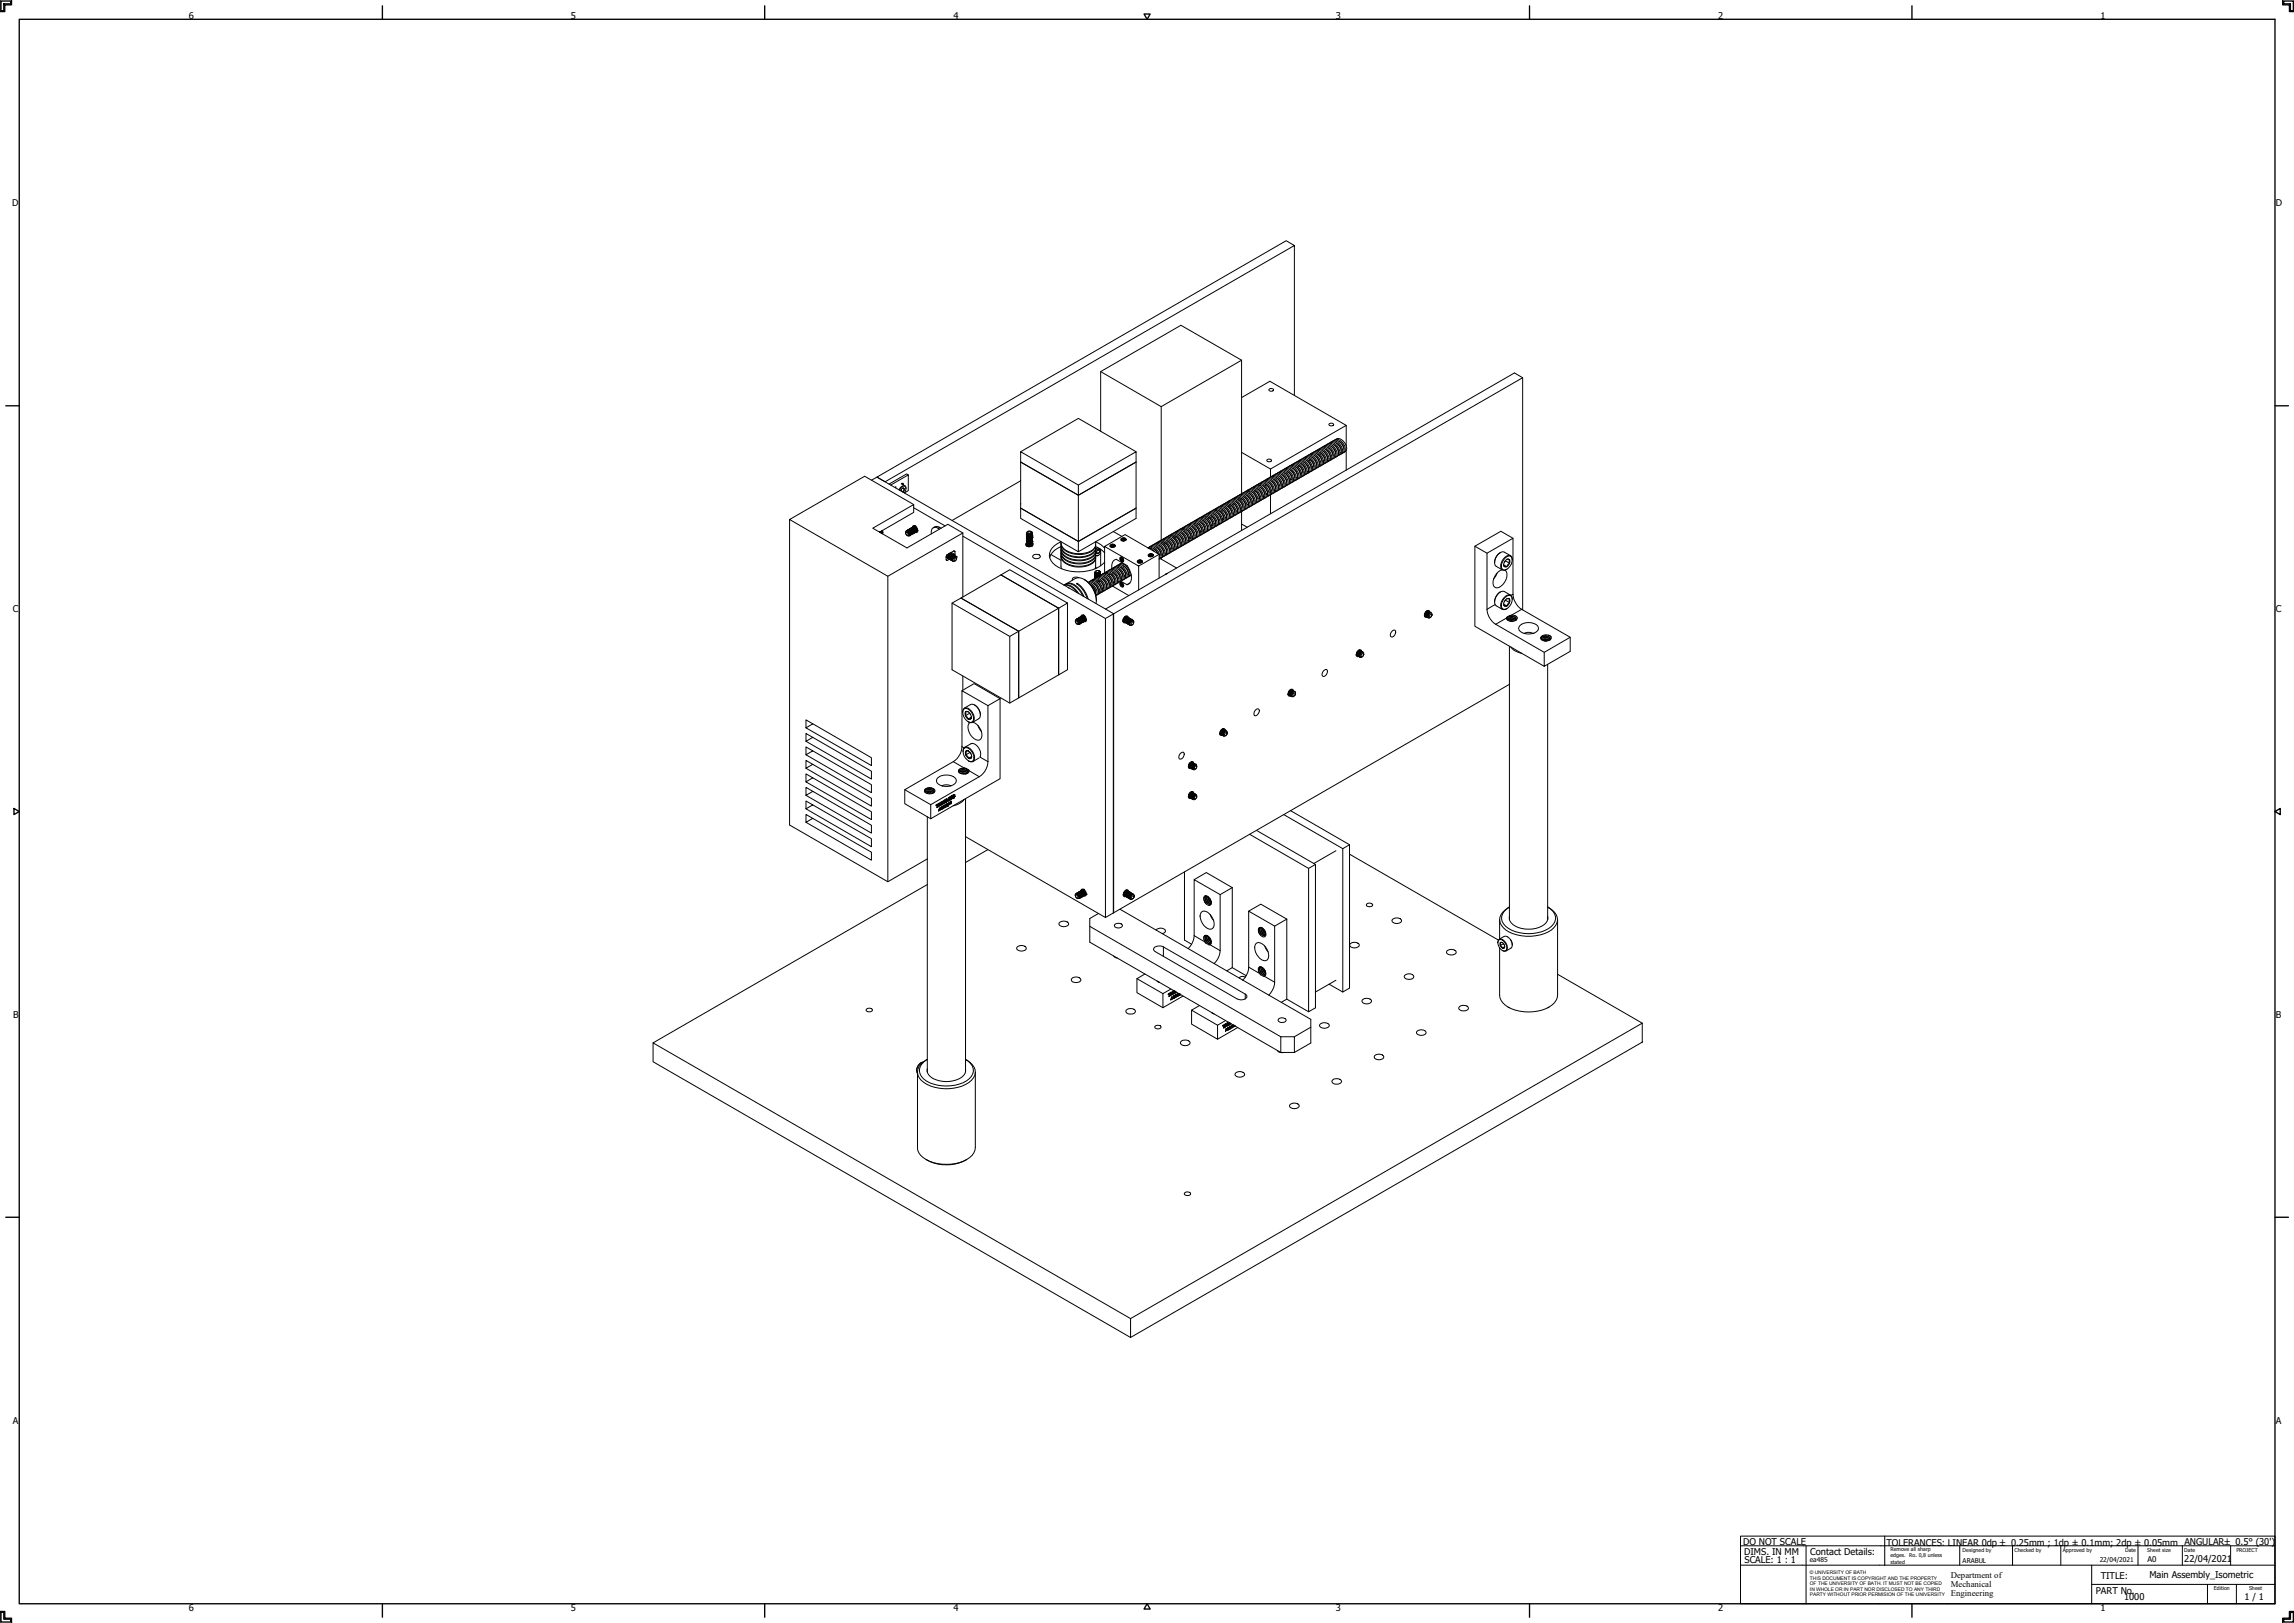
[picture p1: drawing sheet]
<svg xmlns="http://www.w3.org/2000/svg" width="1189mm" height="841mm" viewBox="0 0 1189 841" stroke-linecap="round" stroke-linejoin="round" font-family="sans-serif">
<defs><g id="words">
<g font-size="4.8">
<text x="98" y="10">6</text>
<text x="296" y="10">5</text>
<text x="494" y="10">4</text>
<text x="692" y="10">3</text>
<text x="890" y="10">2</text>
<text x="1089" y="10">1</text>
<text x="6" y="107">D</text>
<text x="1179" y="107">D</text>
<text x="7" y="317">C</text>
<text x="1179" y="317">C</text>
<text x="7" y="527">B</text>
<text x="1179" y="527">B</text>
<text x="7" y="738">A</text>
<text x="1179" y="738">A</text>
<text x="903" y="801">DO NOT SCALE</text>
<text x="978" y="801">TOLERANCES: LINEAR 0dp ± 0.25mm ; 1dp ± 0.1mm; 2dp ± 0.05mm ANGULAR± 0.5° (30')</text>
<text x="904" y="806">DIMS. IN MM</text>
<text x="904" y="810">SCALE: 1 : 1</text>
<text x="938" y="806">Contact Details:</text>
<text x="1132" y="809">22/04/2021</text>
<text x="1089" y="818">TITLE:</text>
<text x="1114" y="818">Main Assembly_Isometric</text>
<text x="1086" y="826">PART No.</text>
<text x="1101" y="829">1000</text>
<text x="1163" y="829">1 / 1</text>
<text x="98" y="835">6</text>
<text x="296" y="835">5</text>
<text x="494" y="835">4</text>
<text x="692" y="835">3</text>
<text x="890" y="835">2</text>
<text x="1089" y="835">1</text>
</g>
<g font-size="4.5">
<text x="1011" y="818">Department of</text>
<text x="1011" y="822">Mechanical</text>
<text x="1011" y="827">Engineering</text>
</g>
<text font-size="4.1" x="1113" y="810">A0</text>
<g font-size="3.4">
<text x="938" y="809">ea485</text>
<text x="1017" y="810">ARABUL</text>
<text x="1088" y="809">22/04/2021</text>
</g>
<g font-size="2.7">
<text x="980" y="804">Remove all sharp</text>
<text x="980" y="807">edges. Ro. 0,8 unless</text>
<text x="1017" y="804">Designed by</text>
<text x="1044" y="804">Checked by</text>
<text x="1069" y="804">Approved by</text>
<text x="1101" y="804">Date</text>
<text x="1113" y="804">Sheet size</text>
<text x="1132" y="804">Date</text>
<text x="1159" y="804">PROJECT</text>
<text x="980" y="810">stated</text>
<text x="1147" y="824">Edition</text>
<text x="1166" y="824">Sheet</text>
</g>
<g font-size="2.5">
<text x="938" y="816">© UNIVERSITY OF BATH</text>
<text x="938" y="819">THIS DOCUMENT IS COPYRIGHT AND THE PROPERTY</text>
<text x="938" y="822">OF THE UNIVERSITY OF BATH. IT MUST NOT BE COPIED</text>
<text x="938" y="824">IN WHOLE OR IN PART NOR DISCLOSED TO ANY THIRD</text>
<text x="938" y="827">PARTY WITHOUT PRIOR PERMISION OF THE UNIVERSITY</text>
</g>
</g></defs>
<!-- layer: Visible (ISO) -->
<g fill="none" stroke="#000" stroke-width=".52">
<path d="M671 127l-4-2-213 122 5 3 212-123v78M570 193l32 18v69M643 187l-31-18-42 24v30M789 196l-212 122v155l205-118M602 211l41-24v69a5 5 0 0 1 5 1 5 5 0 0 1 1 5h-1M643 206l15-8 40 22-40 23-15-9M658 202l1-1 1 1-2 1zM689 219h1l1 1-2 1zM529 234l30-17 30 17M657 238h1l1 1h-2zM672 240a4 4 0 0 1 4 1 4 4 0 0 1 1 5h-1M672 239a5 5 0 0 1 6 6l-1 1"/>
<path d="M673 239a4 4 0 0 1 5 1 4 4 0 0 1 0 5M673 238a5 5 0 0 1 6 6l-1 1M675 238a4 4 0 0 1 4 1 4 4 0 0 1 1 5h-1M675 238a5 5 0 0 1 6 5l-1 1M676 239a4 4 0 0 1 2 4M676 237a4 4 0 0 1 4 2 4 4 0 0 1 1 4M676 237a5 5 0 0 1 6 5l-1 1M677 239a4 4 0 0 1 3 4M677 236a5 5 0 0 1 6 6l-1 1M678 236a5 5 0 0 1 6 6l-2 1M678 238l2 1 1 3M679 235a4 4 0 0 1 4 2 4 4 0 0 1 1 5h-1"/>
<path d="M679 235a5 5 0 0 1 6 6l-1 1M680 237a4 4 0 0 1 2 4M680 235a4 4 0 0 1 5 1 4 4 0 0 1 0 5M681 234a5 5 0 0 1 5 6l-1 1M681 236l2 2 1 2M682 234a4 4 0 0 1 4 1 4 4 0 0 1 1 5h-1M682 234a5 5 0 0 1 6 5l-1 1M683 235a4 4 0 0 1 2 4M683 233a4 4 0 0 1 5 2 4 4 0 0 1 0 4M683 233a5 5 0 0 1 6 5l-1 1M684 234l2 2 1 3M684 232a4 4 0 0 1 5 2 4 4 0 0 1 1 4l-1 1"/>
<path d="M685 232a5 5 0 0 1 6 5l-2 1M685 234a4 4 0 0 1 3 4M686 231a4 4 0 0 1 4 2 4 4 0 0 1 1 5M686 231a5 5 0 0 1 6 6l-1 1M687 233a4 4 0 0 1 2 4M687 231a5 5 0 0 1 5 1 5 5 0 0 1 0 5M688 230a5 5 0 0 1 6 6l-2 1M688 232a5 5 0 0 1 3 4M689 230a5 5 0 0 1 5 5l-1 1M689 230a5 5 0 0 1 6 5l-1 1M690 231a4 4 0 0 1 2 4M690 229a4 4 0 0 1 5 1 4 4 0 0 1 0 5"/>
<path d="M690 229a5 5 0 0 1 6 5l-1 1M691 230a4 4 0 0 1 3 4M692 228a4 4 0 0 1 4 2 4 4 0 0 1 1 4l-1 1M692 228a4 4 0 0 1 5 1 4 4 0 0 1 1 5h-1M693 230a4 4 0 0 1 2 4M694 229a5 5 0 0 1 3 4M698 220v11M698 233v11M452 249l2-2 123 71M462 251l9-5v8l-2 1 1-2-2-1-2 2M464 252h.1M464 252v1"/>
<path d="M467 254l1 1M467 254h.1M467 251l2 1M467 251h1M467 251h.1M468 253l1 1-1 1 1-1zM469 254l-1-1-1 1M470 253l-1-1h-1h-1l-1 2M471 246h-1l-9 5M529 249l-36 21M559 251l30-17v5l-30 18-30-18v-5l30 17v6l30-18v24l-30 18-30-18v-24l30 18v24l30-18v6l-30 17-30-17v-6l30 18v5M636 260a5 5 0 0 1 5 2 5 5 0 0 1 0 4"/>
<path d="M637 260a4 4 0 0 1 6 4l-1 2h-1M638 259a5 5 0 0 1 5 5l-1 2M638 259a4 4 0 0 1 5 1 4 4 0 0 1 1 5h-1M639 258a4 4 0 0 1 6 4v2l-1 1M640 258a5 5 0 0 1 5 6l-1 1M640 260a5 5 0 0 1 3 4M641 258a4 4 0 0 1 4 1 4 4 0 0 1 1 5h-1M641 257a5 5 0 0 1 6 6l-1 1M642 259a5 5 0 0 1 2 4M642 257a4 4 0 0 1 5 1 4 4 0 0 1 0 5M642 256a5 5 0 0 1 6 6l-1 1M643 258a4 4 0 0 1 3 4"/>
<path d="M644 256a5 5 0 0 1 6 5l-1 1M644 258h.1M644 257a4 4 0 0 1 3 4M645 255a5 5 0 0 1 6 5l-1 1M646 257a4 4 0 0 1 2 4M646 254a5 5 0 0 1 5 2 5 5 0 0 1 0 5M647 254a4 4 0 0 1 6 4l-1 2-1 1M647 256l2 2 1 2M648 253a4 4 0 0 1 4 2 4 4 0 0 1 1 5h-1M648 253a4 4 0 0 1 5 1 4 4 0 0 1 0 5v1M649 255a4 4 0 0 1 2 4M649 253a5 5 0 0 1 6 5l-1 1"/>
<path d="M649 252a4 4 0 0 1 7 5l-1 1-1 1M650 254a4 4 0 0 1 3 4M651 252a5 5 0 0 1 5 5l-1 1M651 252a5 5 0 0 1 6 5l-1 1M652 253a5 5 0 0 1 2 4M652 251a4 4 0 0 1 4 2 4 4 0 0 1 1 4M652 251a5 5 0 0 1 6 5l-1 1M653 252l2 2 1 3M653 250a4 4 0 0 1 5 2 4 4 0 0 1 0 4v1M654 250a4 4 0 0 1 4 1 4 4 0 0 1 1 5h-1v10M654 252a5 5 0 0 1 3 4M655 249a5 5 0 0 1 5 6l-1 1"/>
<path d="M655 249a5 5 0 0 1 6 6l-1 1M656 251a4 4 0 0 1 2 4M656 249a5 5 0 0 1 5 1 5 5 0 0 1 0 5M657 248a5 5 0 0 1 5 6l-1 1M657 250a5 5 0 0 1 3 4M658 248a4 4 0 0 1 4 1 4 4 0 0 1 1 5h-1M658 247a5 5 0 0 1 6 6l-1 1M658 243v4M659 249l1 2 1 2M659 247a4 4 0 0 1 5 1 4 4 0 0 1 0 5M659 247a5 5 0 0 1 6 5l-1 1M660 248a5 5 0 0 1 3 4"/>
<path d="M660 246a5 5 0 0 1 6 5l-1 2M661 246a5 5 0 0 1 6 5l-2 1M661 248h.1M661 247a4 4 0 0 1 3 5M662 245a4 4 0 0 1 4 2 4 4 0 0 1 1 4l-1 1M662 245a5 5 0 0 1 6 5l-1 2M663 247a4 4 0 0 1 2 4M663 252h.1M663 244a4 4 0 0 1 5 2 4 4 0 0 1 0 5M664 244a5 5 0 0 1 6 6l-2 1M664 246l2 2 1 2M665 244a4 4 0 0 1 4 1 4 4 0 0 1 1 5h-1"/>
<path d="M665 243a5 5 0 0 1 6 6l-1 1M666 245a4 4 0 0 1 2 4M666 243a5 5 0 0 1 6 5l-1 1M667 244l2 2 1 2M668 242a5 5 0 0 1 4 2 5 5 0 0 1 1 4h-1M668 242a5 5 0 0 1 6 5l-1 1M669 243a4 4 0 0 1 2 5M669 241a4 4 0 0 1 4 2 4 4 0 0 1 1 4v1M669 241a5 5 0 0 1 6 5l-1 1M670 243l2 2v2M670 240a4 4 0 0 1 5 2 4 4 0 0 1 0 5M671 240a5 5 0 0 1 6 6l-2 1"/>
<path d="M671 242a4 4 0 0 1 3 4M673 241l1 1 1 3M674 240a4 4 0 0 1 3 4M674 245h1M409 269v159l51 29 21-12M456 276l18-10v-5l-22 13 18 10 21-12 8 4M456 276h.1M456 275l1 1zM456 275v1M457 275v1v-1M457 276h1h-1M457 275v2"/>
<path d="M457 276h1M469 276h1v1zM470 275l1 1h-1a1 1 0 0 1 1 1 1 1 0 0 1-1 0l-1-1zM470 275a1.6 1.6 0 0 1 1 1 1.6 1.6 0 0 1 0 2M470 275h.1M470 275a1.9 1.9 0 0 1 1 3M470 275a1.7 1.7 0 0 1 2 2M470 276l1 1M470 275a1.6 1.6 0 0 1 2 1 1.6 1.6 0 0 1 0 1M470 275a1.8 1.8 0 0 1 2 2M470 275a1.6 1.6 0 0 1 2 0 1.6 1.6 0 0 1 0 2M471 275h.1"/>
<path d="M471 275a1.7 1.7 0 0 1 1 2M471 276a1.1 1.1 0 0 1 1 1 1.1 1.1 0 0 1-1 1M471 274a1.5 1.5 0 0 1 1 1 1.5 1.5 0 0 1 0 2M471 276v1M471 274a1.8 1.8 0 0 1 2 3M471 274a1.6 1.6 0 0 1 2 1 1.6 1.6 0 0 1 0 2M471 275l1 1M471 274h.1M471 274a1.5 1.5 0 0 1 2 1 1.5 1.5 0 0 1 0 2 1.8 1.8 0 0 0-2-3M471 277h1M472 275v1M472 274a1.8 1.8 0 0 1 1 2"/>
<path d="M472 274h.1M472 274a1.6 1.6 0 0 1 2 0 1.6 1.6 0 0 1-1 2M472 277h.1M472 274a1.7 1.7 0 0 1 2 2M472 274a1.6 1.6 0 0 1 2 0 1.6 1.6 0 0 1 0 2M472 275l1 1M473 273a1.5 1.5 0 0 1 1 1 1.5 1.5 0 0 1 0 2M473 275h.1M473 277h.1M473 273h.1M473 273a1.8 1.8 0 0 1 1 3M473 274l1 1"/>
<path d="M473 273a1.6 1.6 0 0 1 2 1 1.6 1.6 0 0 1 0 2 1.6 1.6 0 0 0 0-2 1.6 1.6 0 0 0-2-1 1.9 1.9 0 0 1 2 1 1.9 1.9 0 0 1 0 2h-1M473 273a1.5 1.5 0 0 1 2 1 1.5 1.5 0 0 1 0 1M473 276h.1M473 273a1.7 1.7 0 0 1 2 1 1.7 1.7 0 0 1 0 1M474 261l-26-14-39 22 51 30 39-23M474 263l16 10M474 273h1M474 274v1M474 274l1 1M474 276h.1M474 273h.1M474 274h1"/>
<path d="M475 273v1M475 275h.1M476 275h-1M484 274a2.9 2.9 0 0 1 4 0M487 274a2.4 2.4 0 0 0-3-1 2.4 2.4 0 0 0-1 4M499 278l74 43M499 276v33M529 261h.1M532 276h.1M532 277h.1M532 278h.1M532 279h.1"/>
<path d="M532 280h.1M532 276l2-1 1 1h-1a1.1 1.1 0 0 1-1 1 1.1 1.1 0 0 1-1-1zM533 277h1M533 278h1M533 279h1M533 280h1M535 276l-2 1M535 276a1.4 1.4 0 0 1-1 1 1.4 1.4 0 0 1-2-1M535 276a1.5 1.5 0 0 1-1 2 1.5 1.5 0 0 1-2-1M535 277a1.5 1.5 0 0 1-1 1 1.5 1.5 0 0 1-2-1M535 278a1.5 1.5 0 0 1-1 1 1.5 1.5 0 0 1-2-1M535 278a1.6 1.6 0 0 1-1 1 1.6 1.6 0 0 1-2-1"/>
<path d="M535 278a1.5 1.5 0 0 1-1 2 1.5 1.5 0 0 1-2-1M535 279a1.5 1.5 0 0 1-1 1 1.5 1.5 0 0 1-2-1M535 280a1.5 1.5 0 0 1-1 1 1.5 1.5 0 0 1-2-1M535 276a1.8 1.8 0 0 1-3 0M535 277a1.8 1.8 0 0 1-3 0M535 277a1.8 1.8 0 0 1-3 1M535 278a1.8 1.8 0 0 1-3 0M535 279a1.8 1.8 0 0 1-3 0M535 279a1.8 1.8 0 0 1-3 1M535 280a1.8 1.8 0 0 1-3 0M535 276h.1M535 277h.1"/>
<path d="M535 278h.1M535 279h.1M535 280h.1M577 275l4 3M581 280l1-1 2 1M581 280h2M582 279h1M582 280h1M582 279h-1v1h2h1M582 279h1a1 1 0 0 1-1 1 1 1 0 0 1-1-1l3 1M582 279l2 1M602 280a4 4 0 0 1 5 1 4 4 0 0 1 1 5h-1"/>
<path d="M603 279a5 5 0 0 1 6 6l-1 1M604 279a4 4 0 0 1 4 1 4 4 0 0 1 1 5M604 278a5 5 0 0 1 6 6l-1 1M605 278a5 5 0 0 1 5 6M606 278a5 5 0 0 1 6 5l-2 1M606 279a4 4 0 0 1 3 4M607 277a5 5 0 0 1 4 2 5 5 0 0 1 1 4h-1M607 277a4 4 0 0 1 6 4v2h-1M608 279a4 4 0 0 1 2 4M608 276a4 4 0 0 1 5 2 4 4 0 0 1 0 5M608 276a5 5 0 0 1 6 6l-1 1M609 278l2 2 1 2"/>
<path d="M610 275a5 5 0 0 1 5 6l-1 1M610 275a5 5 0 0 1 6 6l-1 1M610 278h.1M610 277a4 4 0 0 1 3 4M611 275a3 3 0 0 1 5 2l1 3-1 1M611 274a5 5 0 0 1 6 6l-1 1M612 276a5 5 0 0 1 2 4M612 274a4 4 0 0 1 5 1 4 4 0 0 1 0 5M613 274a5 5 0 0 1 6 5l-2 1M613 275a4 4 0 0 1 3 4M614 273a4 4 0 0 1 4 2 4 4 0 0 1 1 4h-1M614 273a5 5 0 0 1 6 5l-1 1"/>
<path d="M615 274l2 2v3M615 272a4 4 0 0 1 5 2 4 4 0 0 1 0 4v1M616 272a5 5 0 0 1 5 5l-1 1M616 275h.1M616 274a5 5 0 0 1 3 4M617 271a5 5 0 0 1 5 7h-1M617 271a4 4 0 0 1 6 5v1l-1 1M618 273l2 2v2M618 271a4 4 0 0 1 4 1 4 4 0 0 1 1 5M618 270a4 4 0 0 1 6 5v1l-1 1M619 272a4 4 0 0 1 3 4M619 270a4 4 0 0 1 5 1 4 4 0 0 1 1 5h-1"/>
<path d="M620 270a5 5 0 0 1 6 5l-2 1M620 271l2 2 1 2M621 269a5 5 0 0 1 4 1 5 5 0 0 1 1 5h-1M621 269a5 5 0 0 1 6 5l-1 1M622 271h.1M622 270a4 4 0 0 1 2 4M622 268a4 4 0 0 1 5 2 4 4 0 0 1 0 4v1M623 268a5 5 0 0 1 6 5l-2 1M623 270l2 1 1 3M624 267a4 4 0 0 1 4 2 4 4 0 0 1 1 5h-1M624 267a5 5 0 0 1 6 6l-1 1M625 269a4 4 0 0 1 2 4"/>
<path d="M625 266a5 5 0 0 1 5 2 5 5 0 0 1 0 5M625 266a5 5 0 0 1 6 6l-1 1M626 268a5 5 0 0 1 3 4M626 266a5 5 0 0 1 6 5l-1 1M627 265a4 4 0 0 1 6 5v1l-1 1M628 267a4 4 0 0 1 2 4M628 265a4 4 0 0 1 5 3l1 2-1 1M628 265a4 4 0 0 1 5 1 4 4 0 0 1 1 5h-1M629 266l2 2v2M629 264a4 4 0 0 1 5 2 4 4 0 0 1 0 4M630 264a5 5 0 0 1 6 5l-2 1M630 265a4 4 0 0 1 3 5"/>
<path d="M631 263a4 4 0 0 1 4 2 4 4 0 0 1 1 4l-1 1M631 265h.1M631 263a5 5 0 0 1 6 5l-1 2M632 265a5 5 0 0 1 2 4M632 262a5 5 0 0 1 5 2 5 5 0 0 1 0 5M632 262a5 5 0 0 1 6 6l-1 1M633 264a4 4 0 0 1 3 4M634 262a5 5 0 0 1 5 4v1l-1 1M634 261a5 5 0 0 1 6 6l-1 1M635 263l2 2v2M635 261a5 5 0 0 1 4 1 5 5 0 0 1 1 5M635 261a5 5 0 0 1 6 5l-1 1"/>
<path d="M636 262a4 4 0 0 1 3 4M637 261a4 4 0 0 1 3 5M639 261a4 4 0 0 1 2 4M643 265v10M643 272l3 1M784 279l-6-4-14 8 7 4M460 299v158M490 289h1M490 289h.1M491 289h.1M491 288v1M491 287v2"/>
<path d="M491 288l1-1-1 1v1M491 287l4-2v3M491 287l-1 2M492 287a1.6 1.6 0 0 0 0 2M492 287l-1 1M492 287h1M492 287v1M492 290h.1M493 290a1.6 1.6 0 0 1-1-2 1.6 1.6 0 0 1 2-1 1.7 1.7 0 0 0-1 3M493 288l-1 1M493 287h.1M493 290h.1"/>
<path d="M493 288v1M493 287a1.7 1.7 0 0 0-1 3 1.6 1.6 0 0 1 0-2 1.6 1.6 0 0 1 1-1M493 287a1.6 1.6 0 0 0-1 1 1.6 1.6 0 0 0 0 2h-2v-1M494 287a1.5 1.5 0 0 0-2 1 1.5 1.5 0 0 0 0 2M494 288l-1 1M494 287a1.8 1.8 0 0 0-2 3M494 287h.1M494 291h.1M494 289h.1M494 288a1.6 1.6 0 0 0-1 1 1.6 1.6 0 0 0 0 1M494 289v1M494 288a1.7 1.7 0 0 0-1 2"/>
<path d="M494 288h.1M495 288a1.6 1.6 0 0 0-2 1 1.6 1.6 0 0 0 0 1M495 289h1l-1 2zM495 288a1.7 1.7 0 0 0-1 3 1.6 1.6 0 0 1-1-2 1.6 1.6 0 0 1 2-1M495 288h.1M495 288a1.7 1.7 0 0 0-1 3M495 288l1 1M495 288a1.5 1.5 0 0 0-1 1 1.5 1.5 0 0 0 0 2M495 289a1.2 1.2 0 0 1 0 1 1.2 1.2 0 0 1-1 0v-1l1-1v1M495 288l-1 1M532 282a1.8 1.8 0 0 0 3 0v1M532 281h.1"/>
<path d="M532 282h.1M532 283h.1M533 281h1M533 282h1M533 283h1M533 283h.1M534 283h-1M535 281a1.5 1.5 0 0 1-1 1 1.5 1.5 0 0 1-2-1v1a2 2 0 0 0 1 1 2 2 0 0 0 2-1v-1a1.7 1.7 0 0 1-3 1M535 280a1.5 1.5 0 0 1-1 2 1.5 1.5 0 0 1-2-1M535 281a1.6 1.6 0 0 1-1 1 1.6 1.6 0 0 1-2-1M535 282a1.5 1.5 0 0 1-1 1 1.5 1.5 0 0 1-2-1M535 281a1.8 1.8 0 0 1-3 0"/>
<path d="M535 282a1.8 1.8 0 0 1-3 0M535 281h.1M535 282h.1M536 288l2-1 1 1a2 2 0 0 1-2 2 2 2 0 0 1-2-2zM545 287l5 3M550 288v7M550 287a7 7 0 0 0 7 6 10 10 0 0 0 11-3v-3M550 285a7 7 0 0 0 7 7 10 10 0 0 0 11-4v-2M550 283a7 7 0 0 0 7 7 10 10 0 0 0 11-4v-2M550 282a7 7 0 0 0 7 6 10 10 0 0 0 11-3v-2M550 281a7 7 0 0 0 7 6 10 10 0 0 0 11-4v-2M550 282a8 8 0 0 0 9 5 7 7 0 0 0 9-5"/>
<path d="M550 285a8 8 0 0 0 9 6 7 7 0 0 0 9-5M550 286a8 8 0 0 0 9 6 7 7 0 0 0 9-5M550 288a8 8 0 0 0 9 6 8 8 0 0 0 9-5M550 281a7 7 0 0 0-4 11 21 21 0 0 0 26-1M559 299h-2l-1 1v1M567 300a4 4 0 0 1 5 2 4 4 0 0 1 0 4M567 298l2 1h-1M567 298l1 1M567 299h1M567 300h.1M567 297h.1M567 298h.1"/>
<path d="M567 299h.1M567 298l1 1a5 5 0 0 1 5 1 5 5 0 0 1 1 5l-1 1M567 299v1M567 298l1 1h1M567 300a4 4 0 0 1 6 4v2h-1M568 294h1M568 296h2a1.1 1.1 0 0 1-1 1 1.1 1.1 0 0 1-1-1zM568 289l-1 6M568 284a8 8 0 0 1-9 5 8 8 0 0 1-9-6l-3 2-3 4M568 283l4 3M568 281l4 3M568 296h1h1l-2 1z"/>
<path d="M568 298h1M568 287h1zM569 284l-1 1M569 299a5 5 0 0 1 6 5l-1 1M569 285h-1M569 285l1 1M569 288h-1M569 285h1v1l-1 1 1-2v-1l-2 2v1v-1l1 1M569 298h-1M569 288h.1M570 298a5 5 0 0 1 4 2 5 5 0 0 1 1 5M570 297h-1h-1"/>
<path d="M570 296a1.4 1.4 0 0 1-1 2 1.4 1.4 0 0 1-2-2M570 298a5 5 0 0 1 6 6l-1 1M570 297a1.7 1.7 0 0 1-3 0M570 297a1.7 1.7 0 0 1-3 1M570 297a1.5 1.5 0 0 1-1 1 1.5 1.5 0 0 1-2-1M570 298h.1M570 297h.1M570 287l-1 1h-1M570 285v8M571 300a4 4 0 0 1 2 4M571 298a5 5 0 0 1 6 5l-1 1M572 297a5 5 0 0 1 6 6l-2 1"/>
<path d="M572 299h1a4 4 0 0 1 2 4M572 283v14M573 297a4 4 0 0 1 4 1 4 4 0 0 1 1 5h-1M573 296a5 5 0 0 1 6 6l-1 1M574 298a4 4 0 0 1 2 4M574 296a4 4 0 0 1 5 1 4 4 0 0 1 0 5M574 296a5 5 0 0 1 6 5l-1 1M575 297a4 4 0 0 1 3 4M575 283l2-1 1 1M576 283h2zM576 295a5 5 0 0 1 4 2 5 5 0 0 1 1 4h-1M576 283h1h-1"/>
<path d="M576 295a5 5 0 0 1 6 5l-1 1M576 295l1-4 1-1 6 3a7 7 0 0 1 1 10h-1M576 282h1M576 283h1M576 284h1M577 282l-2 1h1M577 282h1v1h-2M577 282h1a1.1 1.1 0 0 1-1 2 1 1 0 0 1-1-1h2M577 297a4 4 0 0 1 2 4M577 282h-1M577 294a5 5 0 0 1 6 5l-1 2M577 294a4 4 0 0 1 6 4v2l-1 1"/>
<path d="M578 296a4 4 0 0 1 3 4M578 294h.1M578 293a4 4 0 0 1 5 2 4 4 0 0 1 1 5h-1M579 293a5 5 0 0 1 6 6l-2 1M579 295a4 4 0 0 1 3 4M580 293a4 4 0 0 1 4 1 4 4 0 0 1 1 5h-1M580 289a1.2 1.2 0 0 1 2 1 1.2 1.2 0 0 1 0 1zM581 290v1M581 290v-1a1.1 1.1 0 0 1 1 0 1.1 1.1 0 0 1 0 2l-1-1v-1v1l1 1M581 294a5 5 0 0 1 2 4M581 290h.1M581 289v1l1 1"/>
<path d="M581 289l1 2M581 290h1M581 289l1 1-1-1M582 292h-1M582 289v1M582 292h-2M582 280h.1M582 294h.1M582 293a4 4 0 0 1 3 4M586 298l-1 1M586 298h.1M590 291h2z"/>
<path d="M590 292h2M590 293l-18-10 11-6 18 10-11 6v13M590 290h1M590 291h1M590 292h1M591 290l-1 1v1M591 290l1 1-2 1M591 290l1 1a1.1 1.1 0 0 1-1 1 1.1 1.1 0 0 1-1-1h1h1h-1h-1M592 291l-2 1M595 284a4 4 0 0 1 5 3M595 284h2l1 2M595 288h1"/>
<path d="M595 288h1h2M595 288h2M595 284a5 5 0 0 1 6 6M596 288h1M596 283a5 5 0 0 1 6 6l-1 1M596 287h1M596 287h2v1h-2M596 287h2a1.2 1.2 0 0 1-1 1 1.2 1.2 0 0 1-2 0l2-1 1 1-2-1-1 1M596 287h-1v1M597 287h-1M597 283a4 4 0 0 1 4 1 4 4 0 0 1 1 5h-1M597 283a4 4 0 0 1 6 4l-1 3"/>
<path d="M598 284l2 3M598 282a5 5 0 0 1 6 5l-1 1M599 282a5 5 0 0 1 5 5l-1 1M599 284h.1M599 283a4 4 0 0 1 3 5M600 281a3 3 0 0 1 5 3v2l-1 2M600 281a5 5 0 0 1 6 5l-1 1M601 283l2 1v3M601 287v13M601 280a4 4 0 0 1 5 2 4 4 0 0 1 0 5M601 289l9 5M601 280a5 5 0 0 1 6 6l-1 1"/>
<path d="M602 282a4 4 0 0 1 3 4M603 281l3 2v2M605 297l-1 1M605 281h.1M605 280a4 4 0 0 1 2 4M764 283v42l36 20M771 287l13-8v29l1 4 4 4 25 14-14 8-25-15-2-1-1-3-1-3zM776 297l-2 3M778 286l-3 3v3M779 295a7 7 0 0 0-5 9 4 4 0 0 0 6-2l1-3a3 3 0 0 0-1-4M780 289a2 2 0 0 1 4 0 5 5 0 0 1-5 6 3 3 0 0 1 0-5zM780 290v1"/>
<path d="M780 291l2 1M781 290h1v2v-2zM781 290a2.2 2.2 0 0 0-2 2 2.2 2.2 0 0 0 1 2l2-2M782 292a1.3 1.3 0 0 1-1 2 1.3 1.3 0 0 1-2-1l2 1M783 288l-3-2a5 5 0 0 0-5 7l4 2M784 290a1.9 1.9 0 0 0-2-2 1.9 1.9 0 0 0-2 1 4 4 0 0 0-1 6h2M784 290h.1M493 313l5-3 30 17v35l-5 2-30-17v-34l30 17M551 303a7 7 0 0 1 9 4l1 2M551 303a7 7 0 0 1 8 5M551 303a7 7 0 0 1 7 4M552 303a7 7 0 0 1 9 4l1 2"/>
<path d="M553 303l4-3a8 8 0 0 1 9 5l2 3v5M553 313l-4 2v35l4-3v-34l-30-18-4 3 30 17-21 12v35l21-12v-35l-30-17-21 12 30 17-5 3v34M554 304v1M558 302a14 14 0 0 1 5 8M558 302a14 14 0 0 1 6 8M558 302v1M559 320a1.6 1.6 0 0 1 2 1 1.6 1.6 0 0 1 0 1M560 320a1.8 1.8 0 0 1 1 2M560 320h.1M560 320a1.6 1.6 0 0 1 2 0 1.6 1.6 0 0 1-1 2M560 320a1.7 1.7 0 0 1 2 2M560 319h.1"/>
<path d="M560 319a1.8 1.8 0 0 1 2 3M561 319a1.5 1.5 0 0 1 1 1 1.5 1.5 0 0 1 0 2M561 319a1.8 1.8 0 0 1 1 3M561 319h.1M561 319l1 1M561 319h1M562 320v1M562 300a13 13 0 0 1 6 11M562 320l1 1M564 302a5 5 0 0 1 5 6l-1 1a5 5 0 0 0-4-7M564 302a5 5 0 0 1 5 1 5 5 0 0 1 0 5M565 301a5 5 0 0 1 4 1 5 5 0 0 1 1 5l-1 1"/>
<path d="M565 303a6 6 0 0 1 3 5M565 303h1a4 4 0 0 1 2 4M566 301a5 5 0 0 1 5 6h-1M566 301a5 5 0 0 1 6 5l-1 1M567 302a4 4 0 0 1 2 4M568 301h.1M568 302a4 4 0 0 1 3 4M569 301h.1M570 301a5 5 0 0 1 2 4M573 316l212-123 4 3v120M577 304l8 5M580 302a1.3 1.3 0 0 1 2 1 1.3 1.3 0 0 1 0 1l-1-1z"/>
<path d="M581 303v1M581 303v-1a1.1 1.1 0 0 1 1 0 1.1 1.1 0 0 1 0 2l-1-1v-1v1l1 1M581 301l3 2M581 303h.1M581 302v1l1 1M581 302l1 2M581 303h1M581 302l1 1zM582 302v1M583 319h1M584 319l-1 1M584 319h.1"/>
<path d="M584 320a1.5 1.5 0 0 0-2 0 1.5 1.5 0 0 0 1 2M584 320a1.7 1.7 0 0 0-1 1 1.7 1.7 0 0 0 0 1M584 320a1.5 1.5 0 0 0-1 1 1.5 1.5 0 0 0 0 1M584 320a1.7 1.7 0 0 0-1 3M586 302l-2 1M738 319h1M738 319h.1M739 319h.1M739 317v1M740 316v1M740 317l-1 1M740 316h.1"/>
<path d="M740 320h.1M740 318v1M740 317a1.8 1.8 0 0 0-1 2M740 317h.1M740 317a1.6 1.6 0 0 0-1 1 1.6 1.6 0 0 0 0 1M740 317a1.7 1.7 0 0 0-1 3M741 318h1a1 1 0 0 1 0 2 1.1 1.1 0 0 1-2-1zM741 317a1.5 1.5 0 0 0-2 1 1.5 1.5 0 0 0 0 2M741 317a1.7 1.7 0 0 0-1 3h-1a2 2 0 0 1 0-2 2 2 0 0 1 2-1 1.5 1.5 0 0 0-2 1 1.5 1.5 0 0 0 1 2M741 317h.1M741 318l-1 1M741 319h1l-1 1v-1z"/>
<path d="M741 317a1.7 1.7 0 0 0-1 3M741 317a1.6 1.6 0 0 0-1 1 1.6 1.6 0 0 0 0 2M742 317a1.8 1.8 0 0 0-2 3M742 318h-2a1.1 1.1 0 0 0 0 1 1.1 1.1 0 0 0 1 1M742 319h.1M778 307l-3 3v2M780 310a2.1 2.1 0 0 1 4 0 5 5 0 0 1-5 6 4 4 0 0 1 1-6zM780 311v1M780 311l2 1M781 310h1v2v-2zM781 310a2.1 2.1 0 0 0-2 2 2.1 2.1 0 0 0 1 2l2-2M781 320a3 3 0 0 1 5 1 3 3 0 0 1-5-1z"/>
<path d="M782 312v1a1.3 1.3 0 0 1-1 1 1.3 1.3 0 0 1-2-1l2 1M782 319h2M783 308l-3-1a5 5 0 0 0-5 7l4 2M784 311v-1a1.9 1.9 0 0 0-2-2 1.9 1.9 0 0 0-2 1 4 4 0 0 0-1 7l2-1M785 319l1 1M557 322h1v1zM558 321h1h-1a1 1 0 0 1 1 1 1 1 0 0 1-1 1l-1-1zM558 321a1.8 1.8 0 0 1 1 3M558 321a1.7 1.7 0 0 1 1 2 1.6 1.6 0 0 0 0-1 1.6 1.6 0 0 0-1-1M558 321h.1M558 321l1 2M558 321a1.6 1.6 0 0 1 2 0 1.6 1.6 0 0 1 0 2"/>
<path d="M558 321a1.7 1.7 0 0 1 2 2M559 320h.1M559 320a1.7 1.7 0 0 1 1 3M559 321a1.1 1.1 0 0 1 1 1 1.1 1.1 0 0 1-1 2M559 320a1.5 1.5 0 0 1 1 1 1.5 1.5 0 0 1 0 2M559 322h.1M559 320a1.8 1.8 0 0 1 2 3M559 320a1.6 1.6 0 0 1 2 1 1.6 1.6 0 0 1 0 2M559 321l1 1M560 321v1M560 323h.1M560 321l1 1"/>
<path d="M561 323h.1M561 321h.1M561 320l1 1M561 322h.1M562 322h.1M562 322a1.6 1.6 0 0 0 0-2 1.6 1.6 0 0 0-2 0v-1a1.9 1.9 0 0 1 3 1 1.9 1.9 0 0 1-1 2M563 321v1v-1M563 321h.1M582 322h.1M582 321v1M582 321h.1M583 322h.1"/>
<path d="M583 320l-1 1M583 323h.1M583 320v1M584 320l-1 1M584 323h.1M584 321v1M585 323a1.7 1.7 0 0 1 1-2 1.7 1.7 0 0 0-2 1 1.7 1.7 0 0 0 1 1M585 323h.1M585 320a1.6 1.6 0 0 0-2 1 1.6 1.6 0 0 0 0 2M585 320v-1a1.9 1.9 0 0 0-3 1 1.9 1.9 0 0 0 1 3M585 321l-1 1M585 320a1.7 1.7 0 0 0-1 3 1.6 1.6 0 0 1-1-2 1.6 1.6 0 0 1 2-1"/>
<path d="M585 320h.1M585 324h.1M585 321v1M585 320a1.7 1.7 0 0 0-1 1 1.7 1.7 0 0 0 0 2M585 320a1.6 1.6 0 0 0-1 1 1.6 1.6 0 0 0 0 2M585 320a1.7 1.7 0 0 0-1 3M585 320l1 1a1.5 1.5 0 0 0-2 0 1.5 1.5 0 0 0 0 2M586 321l-1 1M586 324h.1M586 322l-1 1M586 321a1.7 1.7 0 0 0-1 3M586 321a1.6 1.6 0 0 0-1 1 1.6 1.6 0 0 0 0 2"/>
<path d="M586 323l2-1-2 2zM587 321a1.8 1.8 0 0 0-2 3M587 321h.1M587 321a1.6 1.6 0 0 0-2 1 1.6 1.6 0 0 0 0 2M587 321a1.4 1.4 0 0 0-2 1 1.4 1.4 0 0 0 1 2M587 321l-1 2M587 321v1M587 322a1.2 1.2 0 0 1 0 1 1.2 1.2 0 0 1-1 1v-2l1-1v1M588 322a.9 .9 0 0 0-1-1 .9 .9 0 0 0-1 1l-1 1 1 1M703 339v1M703 339h.1M703 340h.1"/>
<path d="M704 337l-1 1M704 340h.1M704 338v1M704 337h.1M704 337h1M705 338l-1 1M705 337a1.8 1.8 0 0 0-2 3M705 337h.1M705 337a1.5 1.5 0 0 0-2 1 1.5 1.5 0 0 0 1 2M705 338v1M705 337a1.7 1.7 0 0 0-1 3M705 339l1-1 1 1a1 1 0 0 1-1 1 1 1 0 0 1-1 0z"/>
<path d="M705 337a1.6 1.6 0 0 0-1 1 1.6 1.6 0 0 0 0 2M705 337a1.7 1.7 0 0 0-1 3 2 2 0 0 1-1-2 2 2 0 0 1 2-1l1 1a1.6 1.6 0 0 0-2 0 1.6 1.6 0 0 0 0 2M706 338l-1 2M706 338a1.7 1.7 0 0 0-1 2 1.6 1.6 0 0 1-1-1 1.6 1.6 0 0 1 2-1M706 338a1.6 1.6 0 0 0-1 1 1.6 1.6 0 0 0 0 2M706 338h-1a1.1 1.1 0 0 0-1 2 1.1 1.1 0 0 0 2 1M707 339h.1M721 327l1-1a1.8 1.8 0 0 1 1 3 1.8 1.8 0 0 1-2 0zM781 320a2.7 2.7 0 0 1 3-1 2.7 2.7 0 0 1 2 2 3 3 0 0 0-5 0M781 321a3 3 0 0 1 5 0M781 320h.1M782 322h2"/>
<path d="M782 335v142M782 320h2M782 321h2M783 322h1zM783 335l2 2 4 2M785 322a4 4 0 0 0-4-1h2l2 1M788 324a7 7 0 0 1 9 1 5 5 0 0 1-7 3 2.6 2.6 0 0 1-3-1 2.6 2.6 0 0 1 1-3zM790 328h2h3M799 331a2.8 2.8 0 0 1 2-2 2.8 2.8 0 0 1 2 2 3 3 0 0 0-4 0M799 331a3 3 0 0 1 5 0M799 331a3 3 0 0 1 4 1M799 332a4 4 0 0 1 4 0"/>
<path d="M799 332l2-1 2 1M800 332h2M800 330h1M800 331h1M800 332h1M801 330l-1 1M803 329a3 3 0 0 0-4 2M804 330l-1-1a1.5 1.5 0 0 1 1 2 1.5 1.5 0 0 1-2 1h-2l-1-1M814 330v8l-14 7v-7M499 358l13 8v29v2l-2 3-3 2-25 15-13-8 25-14 4-4 1-4zM499 358l6-4 13 8M499 350v8"/>
<path d="M667 360h1M668 360h.1M668 358v1M669 358l-1 1M669 357h.1M669 358v1M669 357a1.7 1.7 0 0 0-1 3M670 358a1.6 1.6 0 0 0-2 0 1.6 1.6 0 0 0 0 2M670 359l-1 1M670 358a1.7 1.7 0 0 0-2 1 1.7 1.7 0 0 0 0 1M670 358a1.6 1.6 0 0 0-2 1 1.6 1.6 0 0 0 1 1M670 358a1.7 1.7 0 0 0-1 3h-1a2 2 0 0 1 0-3 2 2 0 0 1 2-1v1"/>
<path d="M670 358a1.5 1.5 0 0 0-1 1 1.5 1.5 0 0 0 0 2M670 359v1M670 359h1a1 1 0 0 1 0 2 1 1 0 0 1-1-1zM670 358a1.7 1.7 0 0 0-1 3M670 358h.1M671 358a1.6 1.6 0 0 0-2 1 1.6 1.6 0 0 0 0 2M671 358a1.8 1.8 0 0 0-2 3M671 358h-1l-1 1a1 1 0 0 0 0 2 1 1 0 0 0 1 0M671 360h.1M686 348l1-1a1.9 1.9 0 0 1 1 2 1.9 1.9 0 0 1-3 1v-1zM802 344v133M421 375l-3 2v-4l34 20v4l-34-20"/>
<path d="M499 369a1.9 1.9 0 0 1 1-2 1.9 1.9 0 0 1 2 1 4 4 0 0 1 2 6h-2M499 368a4 4 0 0 1 5 5 2.4 2.4 0 0 1-2 1 2.4 2.4 0 0 1-2-2l-1-2zM500 367l3-2a5 5 0 0 1 4 7l-3 2M500 371v-2v2l2 2M500 371l2 2M502 369h-2a2.4 2.4 0 0 1 3 1 2.4 2.4 0 0 1 0 3h-1l1-1-1 1M502 369l1 1M502 370l-2 1M504 374a7 7 0 0 1 4 9 5 5 0 0 1-6-5 3 3 0 0 1 1-4M505 365l3 3v3M507 376l2 3M518 362v42l-36 20v-7"/>
<path d="M518 362l-6 4M633 378l-1 1M633 378v1M634 378h.1M634 379l-1 1M634 378a1.6 1.6 0 0 0-1 1 1.6 1.6 0 0 0 0 2M634 378a1.5 1.5 0 0 0-1 1 1.5 1.5 0 0 0 0 2M634 379v1M634 378a1.7 1.7 0 0 0-1 3M635 378a1.6 1.6 0 0 0-2 1 1.6 1.6 0 0 0 0 2M635 378a1.8 1.8 0 0 0-2 3M635 379l-1 2"/>
<path d="M635 378a1.9 1.9 0 0 0-2 1 1.9 1.9 0 0 0 0 2M635 379h1v1a1 1 0 0 1 0 1 1 1 0 0 1-2 0zM635 378a1.6 1.6 0 0 0-2 1 1.6 1.6 0 0 0 1 2M635 378a1.8 1.8 0 0 0-1 3M635 378h.1M635 379a1.6 1.6 0 0 0-1 1 1.6 1.6 0 0 0 0 1M650 368l2-1a1.9 1.9 0 0 1 0 3 1.9 1.9 0 0 1-2 1zM669 361h.1M421 382l-3 2v-4l34 20v4l-34-20M421 389l-3 2v-4l34 20v4l-34-20M421 396l-3 2v-4l34 20v4l-34-20M497 399a2.9 2.9 0 0 1 5 1"/>
<path d="M497 400a3 3 0 0 1 5 0M497 398h4l1 1a2.7 2.7 0 0 1-2 2 2.7 2.7 0 0 1-3 0v-2zM498 398h2M498 399h2M498 400h2M499 389a1.9 1.9 0 0 1 1-2 1.9 1.9 0 0 1 3 1 4 4 0 0 1 1 7l-2-1M500 388a4 4 0 0 1 5 6 2.5 2.5 0 0 1-3 1 2.5 2.5 0 0 1-2-2l-1-3zM500 398a1.6 1.6 0 0 1 2 1 1.6 1.6 0 0 1-2 2M500 387l3-2a5 5 0 0 1 5 7M501 391v-2v2l1 2M501 391l1 2M502 389h-1a2.4 2.4 0 0 1 2 1 2.4 2.4 0 0 1 0 3h-1h1l1-1"/>
<path d="M503 390v1M503 390l-2 1M504 392l-2 1M507 393l-3 2M612 391l1-1a1.9 1.9 0 0 1 0 2 1.9 1.9 0 0 1-2 1v-1zM616 397v1M616 397h.1M617 396l1-1 1 1a1.6 1.6 0 0 0-2 0 1.6 1.6 0 0 0 0 2h-1zM617 395l-1 1M617 396l-1 1M617 396v1M617 395h1"/>
<path d="M617 395h.1M618 396l-1 1M618 395a1.7 1.7 0 0 0-2 1 1.7 1.7 0 0 0 0 2M618 395a1.6 1.6 0 0 0-2 1 1.6 1.6 0 0 0 1 2M618 396v1M618 395a1.7 1.7 0 0 0-1 3M618 395h.1M618 399h.1M618 398h1a1 1 0 0 1 0-1 1 1 0 0 1 1 0l-1 2h-1zM618 395a1.6 1.6 0 0 0-1 1 1.6 1.6 0 0 0 0 2M619 396a1.7 1.7 0 0 0-2 2M619 396h.1"/>
<path d="M619 397l-1 1M619 396a1.5 1.5 0 0 0-2 1 1.5 1.5 0 0 0 1 1M619 396a1.7 1.7 0 0 0-1 3M619 396a1.6 1.6 0 0 0-1 1 1.6 1.6 0 0 0 0 2M620 396a1.8 1.8 0 0 0-2 3M620 397l-1 1M620 396a1.6 1.6 0 0 0-2 1 1.6 1.6 0 0 0 0 2M620 396a1.9 1.9 0 0 0-2 3M620 396h.1M620 397a1.1 1.1 0 0 0-1-1 1.1 1.1 0 0 0-1 2M632 380h1M632 380h.1"/>
<path d="M633 381h.1M634 381h.1M635 381a1.3 1.3 0 0 1-1-1 1.3 1.3 0 0 1 2-1 1.7 1.7 0 0 0-2 1 1.7 1.7 0 0 0 0 1M636 380h.1M421 410l-3 2v-4l34 20v4l-34-20M421 417l-3 2v-4l34 20v4l-34-20M421 403l-3 2v-4l34 20v4l-34-20M469 409v7l13 8M479 410a2.9 2.9 0 0 1 5 0M479 410a3 3 0 0 1 5 0M479 410a4 4 0 0 1 5 1M479 411a4 4 0 0 1 5 0"/>
<path d="M480 409a3 3 0 0 1 5 1 3 3 0 0 1-3 1 3 3 0 0 1-3-2zM480 411h3M481 408h1M481 409h1M481 410h1M481 411h1M482 408a1.6 1.6 0 0 1 2 1 1.6 1.6 0 0 1-1 2M485 417l2-1v1v-1v1l-1 1v-1v1zM486 417h-1M486 403a7 7 0 0 1 9 1 5 5 0 0 1-6 3 2.8 2.8 0 0 1-3-1 2.8 2.8 0 0 1 0-3zM486 417v1M486 418h.1"/>
<path d="M486 417h.1M487 416v1M487 419v1h-1zM487 419v1M487 417l-1 1M487 420h-1M487 417h1M487 417v1M488 419h.1M488 418h.1M488 418v1M488 416h1l-1 1z"/>
<path d="M488 419v1M488 419v-1v2v-1M488 407h2h3M488 416v1M488 417h.1M488 416h.1M489 418h.1M489 415v1M489 418v1M489 416l-1-1-1 2M489 416l-1 1M489 416v1"/>
<path d="M490 416h.1M490 416l-1 1v-1M490 415h.1M490 416h-1M490 417v1zM490 418v-1v1M490 415h-1M490 415v-1l-1 1v1M490 415v1M490 414v1M491 414l-1 2M491 414v1"/>
<path d="M491 417l-1 1h1M491 417h.1M491 417v1M491 418h-1M491 417v1v-1M491 416v1M491 415l-1 1M492 416l-1 2zM492 414h.1M492 413l-1 2M492 416l-1 2M492 414v1"/>
<path d="M492 413v1M492 416h1v-1v1v-1v1h-1v1zM492 416v1M492 416h1M493 414v-1zM493 407h.1M493 413h-1v1v-1l-1 2v-1h-1v2M493 415v1M493 413h1M493 413h-1v1v-1l-1 2-1-1v2l3-2M493 413h.1M493 413h-1v1"/>
<path d="M493 414h.1M493 414l-3 2M493 414l-1 1M493 413v1M493 412v1M493 412l1 1M494 414h-1M494 413h.1M494 413h-1M494 413v1M494 412h.1M494 412a.9 .9 0 0 1 0 1 .9 .9 0 0 1-1 1"/>
<path d="M494 412v1l-1 1M494 412a.7 .7 0 0 1 0 1 .7 .7 0 0 1 0 1M494 412v1M495 412h.1M495 412h-1v1M495 412h-1l-1 1M495 412h-1M497 400a4 4 0 0 1 4 0M497 400a4 4 0 0 1 4 1M498 401h3M498 401h2M500 414l-3 3-3 1"/>
<path d="M500 414v142M616 413h.1M617 411l-1 1M617 413h.1M617 410h1l1 1a1.6 1.6 0 0 0-2 1 1.6 1.6 0 0 0 0 2l-1-1zM617 411v1M617 410h1M617 410h.1M617 414h.1M618 412h-1M618 410a1.8 1.8 0 0 0-2 3M618 414h.1"/>
<path d="M618 411a1.6 1.6 0 0 0-2 0 1.6 1.6 0 0 0 1 2M618 412v1M618 411a1.8 1.8 0 0 0-1 2M618 411a1.5 1.5 0 0 0-1 1 1.5 1.5 0 0 0 0 1M618 413l1 1a1.1 1.1 0 0 1 0-2 1.1 1.1 0 0 1 1 0 1.4 1.4 0 0 1 0 2 1.4 1.4 0 0 1-2 0zM618 411a1.7 1.7 0 0 0-1 3M619 411a1.8 1.8 0 0 0-2 3M619 411h.1M619 412l-1 1M619 411a1.6 1.6 0 0 0-2 1 1.6 1.6 0 0 0 1 2M619 411a1.7 1.7 0 0 0-1 3M619 411a1.6 1.6 0 0 0-1 1 1.6 1.6 0 0 0 0 2"/>
<path d="M620 412a1.7 1.7 0 0 0-2 0 1.7 1.7 0 0 0 0 2 1.8 1.8 0 0 1 2-2M620 412h.1M620 412l-1 2M620 412a1.6 1.6 0 0 0-2 1 1.6 1.6 0 0 0 0 1M620 412a1.1 1.1 0 0 0-1 0 1.1 1.1 0 0 0-1 1M421 424l-3 2v-4l34 20v4l-34-20M481 423v133M500 434l73 41v-154l4-3v155l-4 2M648 432l30 18 4-2M651 430l31 18v74l-4 2v-74M665 422l31 18M669 420l30 18v74l-3 2v-74l3-2"/>
<path d="M481 458l-143 82M512 440l-12 7M614 452v35l4 2M619 456l6-4 14 8M639 460v41l-3 2M639 460l-7 4M692 441l-11 6M699 443l78 44M549 478l2-1 2 1 1 1a2.9 2.9 0 0 1-5 0zM557 463v1a1.1 1.1 0 0 1 2 0 1.1 1.1 0 0 1-1 2zM557 463a1.4 1.4 0 0 1 2 1 1.4 1.4 0 0 1 0 2M558 463a1.7 1.7 0 0 1 1 3"/>
<path d="M558 463l1 2M558 463a1.5 1.5 0 0 1 1 1 1.5 1.5 0 0 1 0 1M558 463h.1M558 463a1.7 1.7 0 0 1 2 2M558 463a1.6 1.6 0 0 1 2 0 1.6 1.6 0 0 1 0 2M558 463a1.5 1.5 0 0 1 2 0 1.5 1.5 0 0 1 0 2M559 462a1.7 1.7 0 0 1 1 3M559 462h.1M559 464h.1M559 462a1.6 1.6 0 0 1 2 1 1.6 1.6 0 0 1 0 2 1.7 1.7 0 0 0 0-2 1.7 1.7 0 0 0-2-1M559 462a1.5 1.5 0 0 1 2 1 1.5 1.5 0 0 1 0 2M559 463l1 1"/>
<path d="M559 462a1.8 1.8 0 0 1 2 3M560 462a1.6 1.6 0 0 1 1 1 1.6 1.6 0 0 1 0 1M560 463v1M560 462h.1M560 462a1.7 1.7 0 0 1 1 2M560 462a1.6 1.6 0 0 1 2 0 1.6 1.6 0 0 1 0 2 1.9 1.9 0 0 0 1-2 1.9 1.9 0 0 0-3-1v1a1.6 1.6 0 0 1 2 0 1.6 1.6 0 0 1 0 2M560 465h.1M560 463l1 1M560 462a1.8 1.8 0 0 1 2 2M560 461a1.8 1.8 0 0 1 2 3M560 461h.1M561 461a1.6 1.6 0 0 1 1 1 1.6 1.6 0 0 1 0 2"/>
<path d="M561 462v1M561 461a1.7 1.7 0 0 1 1 3M561 461h1M561 462l1 1M561 465h.1M561 461h.1M562 464h.1M562 462v1M562 462l1 1M563 464h.1M563 463v1M569 473l-4 3v12l99 57h7l8-5v-8l-8 5"/>
<path d="M578 479l2-1 2 1a2.1 2.1 0 0 1-2 2 2.1 2.1 0 0 1-2-2zM580 471l99 57v4M582 464h1M582 464h.1M583 462l-1 1M583 462v1M583 465h.1M583 465a2 2 0 0 1 0-3 2 2 0 0 1 2-1v1a1.8 1.8 0 0 0-1 3M584 461h.1M584 462l-1 1M584 462v1M584 461a1.7 1.7 0 0 0-1 3 1.6 1.6 0 0 1 0-2 1.6 1.6 0 0 1 1 0"/>
<path d="M584 462a1.7 1.7 0 0 0-1 2M584 462h.1M584 463v1M585 462a1.6 1.6 0 0 0-2 1 1.6 1.6 0 0 0 0 1M585 463l-1 1M585 462a1.8 1.8 0 0 0-2 3M585 462h.1M585 465h.1M585 462a1.6 1.6 0 0 0-2 1 1.6 1.6 0 0 0 1 2M585 463v1M585 466h.1M585 462a1.6 1.6 0 0 0-1 1 1.6 1.6 0 0 0 0 2"/>
<path d="M585 462a1.7 1.7 0 0 0-1 3M586 462a1.5 1.5 0 0 0-2 1 1.5 1.5 0 0 0 0 2M586 463l-1 1M586 462a1.7 1.7 0 0 0-1 3 1.6 1.6 0 0 1-1-2 1.6 1.6 0 0 1 2 0M586 462h.1M586 464v1M586 463a1.7 1.7 0 0 0-1 2M586 463h.1M586 464l1-1 1 1a1.1 1.1 0 0 1-1 2 1 1 0 0 1-1-1zM586 463a1.6 1.6 0 0 0-1 1 1.6 1.6 0 0 0 0 1M587 463a1.8 1.8 0 0 0-2 3M587 464l-1 1"/>
<path d="M587 463a1.6 1.6 0 0 0-2 1 1.6 1.6 0 0 0 0 2M587 463a1.7 1.7 0 0 0-1 3M587 463h.1M587 463a1.6 1.6 0 0 0-2 1 1.6 1.6 0 0 0 1 2M587 463l-1 1a1.1 1.1 0 0 0-1 1 1.1 1.1 0 0 0 2 1M588 465h.1M622 473a3 3 0 0 1 6 2l1 2a2.7 2.7 0 0 1 0 4 2.7 2.7 0 0 1-4-1l-3-3v-2zM624 467l1 1M624 464a3 3 0 0 1 3 5h-1l-2-1M624 464a2.7 2.7 0 0 1 3 2 2.7 2.7 0 0 1 0 3l-1-1-1-1v-3a3 3 0 0 0 2 5M624 464v2v2M624 464v1v3"/>
<path d="M625 466l1 2M625 464a4 4 0 0 0 3 4 4 4 0 0 1-3-4M626 466v1M626 465v1l2 2M626 465l2 2M626 466l1 1M627 466h.1M627 474l2 3M647 472l6-3 14 7M667 476v42l-3 1M667 476l-6 4M708 469l1-1 2 1a1.6 1.6 0 0 1-1 1 1.6 1.6 0 0 1-2-1z"/>
<path d="M722 477a2.6 2.6 0 0 1 2-1 2.6 2.6 0 0 1 2 2 2.6 2.6 0 0 1-3 1 2.6 2.6 0 0 1-1-2zM777 477v10M779 473l3-3a6 6 0 0 0-4 5 6 6 0 0 0 4 6 20 20 0 0 0 23-2 6 6 0 0 0-3-9 7 7 0 0 1 5 6 7 7 0 0 1-5 7 22 22 0 0 1-23-2 5 5 0 0 1 0-8zM782 475a7 7 0 0 0 8 6 11 11 0 0 0 12-4v-2M807 477v39a11 11 0 0 1-10 8 19 19 0 0 1-19-6l-1-2v-25M527 491a2.6 2.6 0 0 1 3-1 2.6 2.6 0 0 1 2 2l-2 1h-2l-1-1zM565 480l99 57M577 495l2 1M598 491l3-1 2 1 43 25a2.9 2.9 0 0 1-2 2 2.9 2.9 0 0 1-3 0l-42-25-1-1zM599 482a2.9 2.9 0 0 1 5 1l-2 1M616 492l2-3 1-4v-29l13 8v29l-1 4-2 2M624 485a2.9 2.9 0 0 1 3 1 2.9 2.9 0 0 1 0 4 3 3 0 0 1-3-5z"/>
<path d="M624 487l1 2M624 485v1v2M625 485a2.7 2.7 0 0 1 2 1 2.7 2.7 0 0 1 0 3l-2-2v-2a3 3 0 0 0 2 4M625 487l1 1M625 485a3 3 0 0 0 3 4 4 4 0 0 1-3-4M626 487v1M626 485v2l2 1M626 485l2 3M626 486l1 1M627 486v1M651 489a3 3 0 0 1 5 2l1 2a2.9 2.9 0 0 1-1 5 2.9 2.9 0 0 1-4-2l-2-4zM652 481a2.9 2.9 0 0 1 3 1 2.9 2.9 0 0 1 1 3 2.4 2.4 0 0 1-3 0 2.4 2.4 0 0 1-1-3z"/>
<path d="M652 483l1 2M653 481a2.9 2.9 0 0 0 3 4 3 3 0 0 0-3-4l-1 1 1 2M653 483l1 1M653 481a3 3 0 0 0 3 4M653 481a4 4 0 0 0 3 4M654 481a4 4 0 0 0 2 3M654 482l1 2M654 481v1l2 2M654 481l2 3M655 482v1M655 482l1 1M655 490l2 3"/>
<path d="M700 489l2-1 2 1v1a2.9 2.9 0 0 1-5 0zM750 493l2-1h2l1 1a2.9 2.9 0 0 1-5 0zM776 488l1-1a4 4 0 0 1 3 2 4 4 0 0 1 0 4h-1M776 488h.1M777 487a4 4 0 0 1 3 6 4 4 0 0 1-3-6zM777 487l3-2a4 4 0 0 1 3 6l-3 2M777 489l1-1a1.1 1.1 0 0 0-1 1 1.1 1.1 0 0 0 1 2h1h1a1.8 1.8 0 0 1-2 0 1.8 1.8 0 0 1-1-2zM779 488l1 2v1v-1M779 489l1 1M779 489l-2 1M780 491h-1M781 485h.1"/>
<path d="M783 487l1 3M556 507l2-1 2 1a2.3 2.3 0 0 1-2 2 2.3 2.3 0 0 1-3-2zM589 507v7l14 8M593 505l-4 2 14 8 4-2M600 508l1 1M600 508v1M600 509h.1M601 509h.1M603 515v7l10-6M605 515l2-1v1v-1h1v1h-1v1v-1l-1 1zM606 515h-1M606 515v1"/>
<path d="M607 515h-1M607 514v1M607 517l1 1h-1zM607 517h.1M607 517l1 1M607 515v1M608 517l-1 1M608 518h.1M608 514l1 1M608 514l-1 1M608 514h.1M608 514v1"/>
<path d="M608 516v1M608 516v1v-1M608 517h.1M608 513v1M608 516h.1M608 516h1h-1v1M609 514h.1M609 515h-1M609 516h-1M609 517h-1M609 516l-1 1M609 514h-1"/>
<path d="M609 517v-2v2M609 517h.1M609 514v1zM609 516h.1M609 514h1M609 515v2M610 514h.1M610 514h-1M610 515h1l-1 1zM610 515v1M610 515h.1M611 515v1"/>
<path d="M611 515h.1M611 516h.1M611 515l1 1M612 516h.1M639 501l7 5M644 508h.1M644 508l3-4v-3v-29l14 8v29l-1 3-2 4M645 506h-1l-2 1M652 501a2.9 2.9 0 0 1 3 2 2.9 2.9 0 0 1 0 3 3 3 0 0 1-3-5zM652 504l1 1M653 501l-1 1 1 2M653 501a2.7 2.7 0 0 1 2 2 2.7 2.7 0 0 1 0 2h-1l-1-2v-2a3 3 0 0 0 3 4"/>
<path d="M653 503l1 1M653 501a3 3 0 0 0 3 4 4 4 0 0 1-2-4M654 503v1M654 501v2l2 1M654 501l2 3M655 502v2M655 502l1 1M667 518l11 6M689 510l7 4M692 508l-10 6M706 518a2.6 2.6 0 0 1 3-1 2.6 2.6 0 0 1 2 2 2.5 2.5 0 0 1-3 1 2.5 2.5 0 0 1-2-2zM728 506a2.5 2.5 0 0 1 3-2 2.5 2.5 0 0 1 2 3 2.6 2.6 0 0 1-3 1 2.6 2.6 0 0 1-2-2z"/>
<path d="M807 505l44 25M449 523l2-1 1 1a1.6 1.6 0 0 1-1 1 1.6 1.6 0 0 1-2-1zM584 524a2.5 2.5 0 0 1 2-2 2.5 2.5 0 0 1 2 3 2.5 2.5 0 0 1-2 1 2.5 2.5 0 0 1-2-2zM599 532l1-1 2 1a1.6 1.6 0 0 1-2 1 1.6 1.6 0 0 1-1-1zM612 540a2.6 2.6 0 0 1 3-1 2.6 2.6 0 0 1 2 2 2.6 2.6 0 0 1-3 1 2.6 2.6 0 0 1-2-2zM618 523v8l13 8M622 521l-4 2 13 8 4-2M628 525h1M629 525h.1M631 531v8l10-7M634 531l1-1v1h1v-1v2l-1-1v1v-1l-1 2zM634 531v1"/>
<path d="M635 531l-1 2M635 530v1M635 533l1 1-1 1zM636 533l-1 1zM636 533l-1 1M636 533v1M636 531l-1 1M636 534l-1 1M636 531h.1M636 531v1M636 530v1M636 532h.1"/>
<path d="M636 531h1M636 533h.1M636 533h1M637 532l-1 2h1M637 532v1M637 533l-1 1M637 534h-1M637 530l-1 1M637 530l-1 1zM637 532h.1M637 533v1M637 532l-1 1"/>
<path d="M637 533l-1 1 1-1M637 533h.1M637 531h-1M637 530v1h-1M637 532h1l-1 1zM637 530v1M638 531v-1l-1 1M638 532l-1 1M638 532l-1 1 1-1M638 532h.1M638 531v1zM639 531l-1 1"/>
<path d="M639 531h.1M639 531l-1 2M639 531v1M639 531v1h1M639 532h.1M640 532h-1zM640 532h.1M663 528l1-1 2 1a2.1 2.1 0 0 1-2 2 2.1 2.1 0 0 1-2-2zM684 531l2-1h2l1 1a2.9 2.9 0 0 1-5 0zM734 535a2.6 2.6 0 0 1 3-1 2.6 2.6 0 0 1 2 2h-1h-2h-2zM756 522a2.6 2.6 0 0 1 3-1 2.6 2.6 0 0 1 2 2 2.6 2.6 0 0 1-3 1 2.6 2.6 0 0 1-2-2zM782 522h.1"/>
<path d="M803 522h-1M475 555h.1M475 556v39a11 11 0 0 0 11 8 19 19 0 0 0 19-6v-2v-39M477 552l4-3a6 6 0 0 0-4 6 6 6 0 0 0 5 6 20 20 0 0 0 21-3 6 6 0 0 0-3-9 7 7 0 0 1 5 6 7 7 0 0 1-5 7 21 21 0 0 1-24-3 6 6 0 0 1 1-7zM477 551l-1 1-1 3M479 550a4 4 0 0 0-4 6M481 554a7 7 0 0 0 8 6 12 12 0 0 0 11-4v-2M640 556a2.6 2.6 0 0 1 3-1 2.6 2.6 0 0 1 2 2 2.6 2.6 0 0 1-3 1 2.6 2.6 0 0 1-2-2zM662 544l1 1h3M664 545v-8h7v8M691 559h3l1 1a2.3 2.3 0 0 1-2 2 2.3 2.3 0 0 1-3-2zM712 547a2.6 2.6 0 0 1 3-1 2.6 2.6 0 0 1 2 2 2.6 2.6 0 0 1-3 1 2.6 2.6 0 0 1-2-2z"/>
<path d="M668 572a2.6 2.6 0 0 1 3-1 2.6 2.6 0 0 1 2 3h-1h-2h-2zM480 601a22 22 0 0 0 21 0M614 618h1h2a1.6 1.6 0 0 1-2 2 1.6 1.6 0 0 1-1-2zM586 683l265-153v10l-265 153zM586 683l-248-143v10l248 143"/>
<circle cx="533" cy="276" r=".7"/>
<circle cx="706" cy="340" r=".8"/>
<circle cx="671" cy="360" r=".8"/>
<circle cx="619" cy="398" r=".8"/>
<circle cx="635" cy="381" r=".8"/>
<circle cx="619" cy="413" r=".8"/>
<circle cx="558" cy="465" r=".8"/>
<circle cx="587" cy="465" r=".8"/>
<circle cx="639" cy="532" r=".6"/>
</g>
<g fill="#000">
<circle cx="678" cy="239" r=".3"/>
<circle cx="684" cy="235" r=".3"/>
<circle cx="686" cy="239" r=".3"/>
<circle cx="689" cy="239" r=".3"/>
<circle cx="689" cy="238" r=".3"/>
<circle cx="694" cy="234" r=".3"/>
<circle cx="640" cy="258" r=".3"/>
<circle cx="642" cy="258" r=".3"/>
<circle cx="642" cy="259" r=".3"/>
<circle cx="643" cy="259" r=".3"/>
<circle cx="647" cy="255" r=".3"/>
<circle cx="650" cy="255" r=".3"/>
<circle cx="652" cy="251" r=".3"/>
<circle cx="652" cy="258" r=".3"/>
<circle cx="653" cy="252" r=".3"/>
<circle cx="655" cy="257" r=".3"/>
<circle cx="656" cy="252" r=".3"/>
<circle cx="656" cy="256" r=".3"/>
<circle cx="658" cy="255" r=".3"/>
<circle cx="660" cy="254" r=".3"/>
<circle cx="667" cy="245" r=".3"/>
<circle cx="669" cy="248" r=".3"/>
<circle cx="672" cy="248" r=".3"/>
<circle cx="673" cy="242" r=".3"/>
<circle cx="677" cy="245" r=".3"/>
<circle cx="677" cy="244" r=".3"/>
<circle cx="680" cy="242" r=".3"/>
<circle cx="683" cy="241" r=".3"/>
<circle cx="457" cy="276" r=".3"/>
<circle cx="471" cy="274" r=".3"/>
<circle cx="471" cy="278" r=".3"/>
<circle cx="473" cy="277" r=".3"/>
<circle cx="474" cy="276" r=".3"/>
<circle cx="474" cy="273" r=".3"/>
<circle cx="532" cy="277" r=".3"/>
<circle cx="532" cy="280" r=".3"/>
<circle cx="535" cy="279" r=".3"/>
<circle cx="535" cy="278" r=".3"/>
<circle cx="605" cy="278" r=".3"/>
<circle cx="606" cy="277" r=".3"/>
<circle cx="608" cy="278" r=".3"/>
<circle cx="609" cy="279" r=".3"/>
<circle cx="612" cy="274" r=".3"/>
<circle cx="613" cy="274" r=".3"/>
<circle cx="617" cy="279" r=".3"/>
<circle cx="619" cy="271" r=".3"/>
<circle cx="619" cy="279" r=".3"/>
<circle cx="620" cy="272" r=".3"/>
<circle cx="622" cy="275" r=".3"/>
<circle cx="622" cy="276" r=".3"/>
<circle cx="624" cy="275" r=".3"/>
<circle cx="625" cy="268" r=".3"/>
<circle cx="625" cy="275" r=".3"/>
<circle cx="626" cy="269" r=".3"/>
<circle cx="627" cy="268" r=".3"/>
<circle cx="628" cy="272" r=".3"/>
<circle cx="629" cy="271" r=".3"/>
<circle cx="630" cy="265" r=".3"/>
<circle cx="631" cy="272" r=".3"/>
<circle cx="633" cy="265" r=".3"/>
<circle cx="634" cy="269" r=".3"/>
<circle cx="635" cy="261" r=".3"/>
<circle cx="635" cy="268" r=".3"/>
<circle cx="637" cy="262" r=".3"/>
<circle cx="638" cy="268" r=".3"/>
<circle cx="639" cy="261" r=".3"/>
<circle cx="641" cy="265" r=".3"/>
<circle cx="643" cy="265" r=".3"/>
<circle cx="646" cy="261" r=".3"/>
<circle cx="649" cy="261" r=".3"/>
<circle cx="492" cy="290" r=".3"/>
<circle cx="494" cy="287" r=".3"/>
<circle cx="495" cy="289" r=".3"/>
<circle cx="495" cy="288" r=".3"/>
<circle cx="532" cy="282" r=".3"/>
<circle cx="535" cy="281" r=".3"/>
<circle cx="567" cy="297" r=".3"/>
<circle cx="567" cy="300" r=".3"/>
<circle cx="570" cy="298" r=".3"/>
<circle cx="574" cy="297" r=".3"/>
<circle cx="574" cy="298" r=".3"/>
<circle cx="576" cy="297" r=".3"/>
<circle cx="579" cy="294" r=".3"/>
<circle cx="583" cy="298" r=".3"/>
<circle cx="583" cy="299" r=".3"/>
<circle cx="584" cy="297" r=".3"/>
<circle cx="595" cy="284" r=".3"/>
<circle cx="596" cy="284" r=".3"/>
<circle cx="598" cy="285" r=".3"/>
<circle cx="601" cy="281" r=".3"/>
<circle cx="601" cy="288" r=".3"/>
<circle cx="602" cy="281" r=".3"/>
<circle cx="603" cy="281" r=".3"/>
<circle cx="603" cy="282" r=".3"/>
<circle cx="604" cy="288" r=".3"/>
<circle cx="604" cy="287" r=".3"/>
<circle cx="607" cy="284" r=".3"/>
<circle cx="609" cy="284" r=".3"/>
<circle cx="610" cy="283" r=".3"/>
<circle cx="614" cy="282" r=".3"/>
<circle cx="615" cy="280" r=".3"/>
<circle cx="561" cy="319" r=".3"/>
<circle cx="568" cy="308" r=".3"/>
<circle cx="569" cy="301" r=".3"/>
<circle cx="570" cy="306" r=".3"/>
<circle cx="571" cy="305" r=".3"/>
<circle cx="574" cy="305" r=".3"/>
<circle cx="576" cy="303" r=".3"/>
<circle cx="577" cy="302" r=".3"/>
<circle cx="580" cy="301" r=".3"/>
<circle cx="584" cy="320" r=".3"/>
<circle cx="739" cy="320" r=".3"/>
<circle cx="741" cy="317" r=".3"/>
<circle cx="559" cy="320" r=".3"/>
<circle cx="559" cy="324" r=".3"/>
<circle cx="561" cy="323" r=".3"/>
<circle cx="582" cy="322" r=".3"/>
<circle cx="584" cy="323" r=".3"/>
<circle cx="586" cy="321" r=".3"/>
<circle cx="703" cy="340" r=".3"/>
<circle cx="705" cy="337" r=".3"/>
<circle cx="706" cy="338" r=".3"/>
<circle cx="790" cy="328" r=".3"/>
<circle cx="795" cy="328" r=".3"/>
<circle cx="669" cy="357" r=".3"/>
<circle cx="671" cy="358" r=".3"/>
<circle cx="705" cy="341" r=".3"/>
<circle cx="635" cy="378" r=".3"/>
<circle cx="669" cy="361" r=".3"/>
<circle cx="616" cy="397" r=".3"/>
<circle cx="617" cy="398" r=".3"/>
<circle cx="618" cy="395" r=".3"/>
<circle cx="620" cy="396" r=".3"/>
<circle cx="633" cy="381" r=".3"/>
<circle cx="488" cy="417" r=".3"/>
<circle cx="488" cy="418" r=".3"/>
<circle cx="488" cy="419" r=".3"/>
<circle cx="488" cy="407" r=".3"/>
<circle cx="488" cy="416" r=".3"/>
<circle cx="489" cy="418" r=".3"/>
<circle cx="489" cy="419" r=".3"/>
<circle cx="489" cy="416" r=".3"/>
<circle cx="490" cy="416" r=".3"/>
<circle cx="490" cy="418" r=".3"/>
<circle cx="490" cy="415" r=".3"/>
<circle cx="490" cy="417" r=".3"/>
<circle cx="491" cy="417" r=".3"/>
<circle cx="493" cy="413" r=".3"/>
<circle cx="494" cy="413" r=".3"/>
<circle cx="494" cy="414" r=".3"/>
<circle cx="494" cy="412" r=".3"/>
<circle cx="495" cy="412" r=".3"/>
<circle cx="618" cy="410" r=".3"/>
<circle cx="618" cy="414" r=".3"/>
<circle cx="558" cy="463" r=".3"/>
<circle cx="559" cy="462" r=".3"/>
<circle cx="560" cy="465" r=".3"/>
<circle cx="561" cy="461" r=".3"/>
<circle cx="561" cy="464" r=".3"/>
<circle cx="562" cy="461" r=".3"/>
<circle cx="562" cy="464" r=".3"/>
<circle cx="563" cy="463" r=".3"/>
<circle cx="582" cy="464" r=".3"/>
<circle cx="583" cy="464" r=".3"/>
<circle cx="584" cy="461" r=".3"/>
<circle cx="584" cy="465" r=".3"/>
<circle cx="585" cy="462" r=".3"/>
<circle cx="586" cy="466" r=".3"/>
<circle cx="608" cy="515" r=".3"/>
<circle cx="608" cy="516" r=".3"/>
<circle cx="608" cy="517" r=".3"/>
<circle cx="609" cy="517" r=".3"/>
<circle cx="609" cy="516" r=".3"/>
<circle cx="610" cy="516" r=".3"/>
<circle cx="610" cy="515" r=".3"/>
<circle cx="611" cy="515" r=".3"/>
<circle cx="637" cy="531" r=".3"/>
<circle cx="637" cy="533" r=".3"/>
<circle cx="637" cy="532" r=".3"/>
<circle cx="637" cy="530" r=".3"/>
<circle cx="638" cy="532" r=".3"/>
<circle cx="638" cy="533" r=".3"/>
<circle cx="638" cy="531" r=".3"/>
<circle cx="639" cy="532" r=".3"/>
<circle cx="639" cy="531" r=".3"/>
<circle cx="640" cy="532" r=".3"/>
</g>
<!-- layer: Visible Narrow (ISO) -->
<g fill="none" stroke="#000" stroke-width=".52">
<path d="M467 250l1 1M487 273l-1 1M490 290h1M493 286l2 1M494 286h1M572 297h.1M566 300v1M775 313l-4 3M784 308l-1 1M789 316l-6 3M781 320l-6 3M494 395l6 3"/>
<path d="M499 387l1 1M502 399l5 3M508 392l4 3M488 416h.1M488 417h.1M490 418h.1M491 417h.1M493 413h.1M494 413h.1M603 491v5M619 485l6 3M627 490l5 3"/>
<path d="M608 514h.1M611 516h.1M645 515v3M647 501l6 3M655 506l6 3M637 534h.1M637 531h.1M639 531h.1"/>
</g>
<g fill="#000">
<circle cx="577" cy="294" r=".2"/>
<circle cx="488" cy="418" r=".2"/>
<circle cx="488" cy="419" r=".2"/>
<circle cx="489" cy="418" r=".2"/>
<circle cx="490" cy="415" r=".2"/>
<circle cx="490" cy="416" r=".2"/>
<circle cx="491" cy="417" r=".2"/>
<circle cx="491" cy="418" r=".2"/>
<circle cx="493" cy="413" r=".2"/>
<circle cx="493" cy="414" r=".2"/>
<circle cx="494" cy="413" r=".2"/>
<circle cx="494" cy="412" r=".2"/>
<circle cx="494" cy="414" r=".2"/>
<circle cx="495" cy="413" r=".2"/>
<circle cx="608" cy="516" r=".2"/>
<circle cx="608" cy="517" r=".2"/>
<circle cx="609" cy="515" r=".2"/>
<circle cx="609" cy="514" r=".2"/>
<circle cx="610" cy="516" r=".2"/>
<circle cx="611" cy="515" r=".2"/>
<circle cx="636" cy="531" r=".2"/>
<circle cx="636" cy="533" r=".2"/>
<circle cx="637" cy="533" r=".2"/>
<circle cx="637" cy="530" r=".2"/>
<circle cx="638" cy="532" r=".2"/>
<circle cx="639" cy="532" r=".2"/>
</g>
<!-- layer: Border (ISO) -->
<g fill="none" stroke="#000" stroke-width=".7">
<path d="M0 0v6h2v-3h4v-3M1 1h5v1h-4v4h-1zM10 10h1169v821h-1169zM198 3v7M396 3v7M593 7h3l-2 3zM793 3v7M991 3v7M1183 0v3h3v3h3M1184 1h5v5h-2v-4h-3zM3 210h7M1179 210h7"/>
<path d="M7 419l3 2-3 1zM1179 421l3-2v3zM3 631h7M1179 631h7M1 835h1v4h4v2h-5zM198 831v7M396 831v7M594 831l2 3h-3zM793 831v7M991 831v7M1187 835h2v6h-5v-2h3zM1189 835h-3v4h-3v2"/>
<path d="M0 841v-6h2v4h4v2"/>
</g>
<!-- layer: Title (ISO) -->
<g fill="none" stroke="#000" stroke-width=".52">
<path d="M977 796v15M902 801v-5h277v5M902 801h277v30h-277zM902 811h277M936 801v30M1016 801v10M1043 801v10M1068 801v10M1084 811v20M1108 801v10M1131 801v10M1156 801v10"/>
<path d="M1084 821h95M1144 821v10M1159 821v10"/>
</g>
<use href="#words"/>
</svg>
